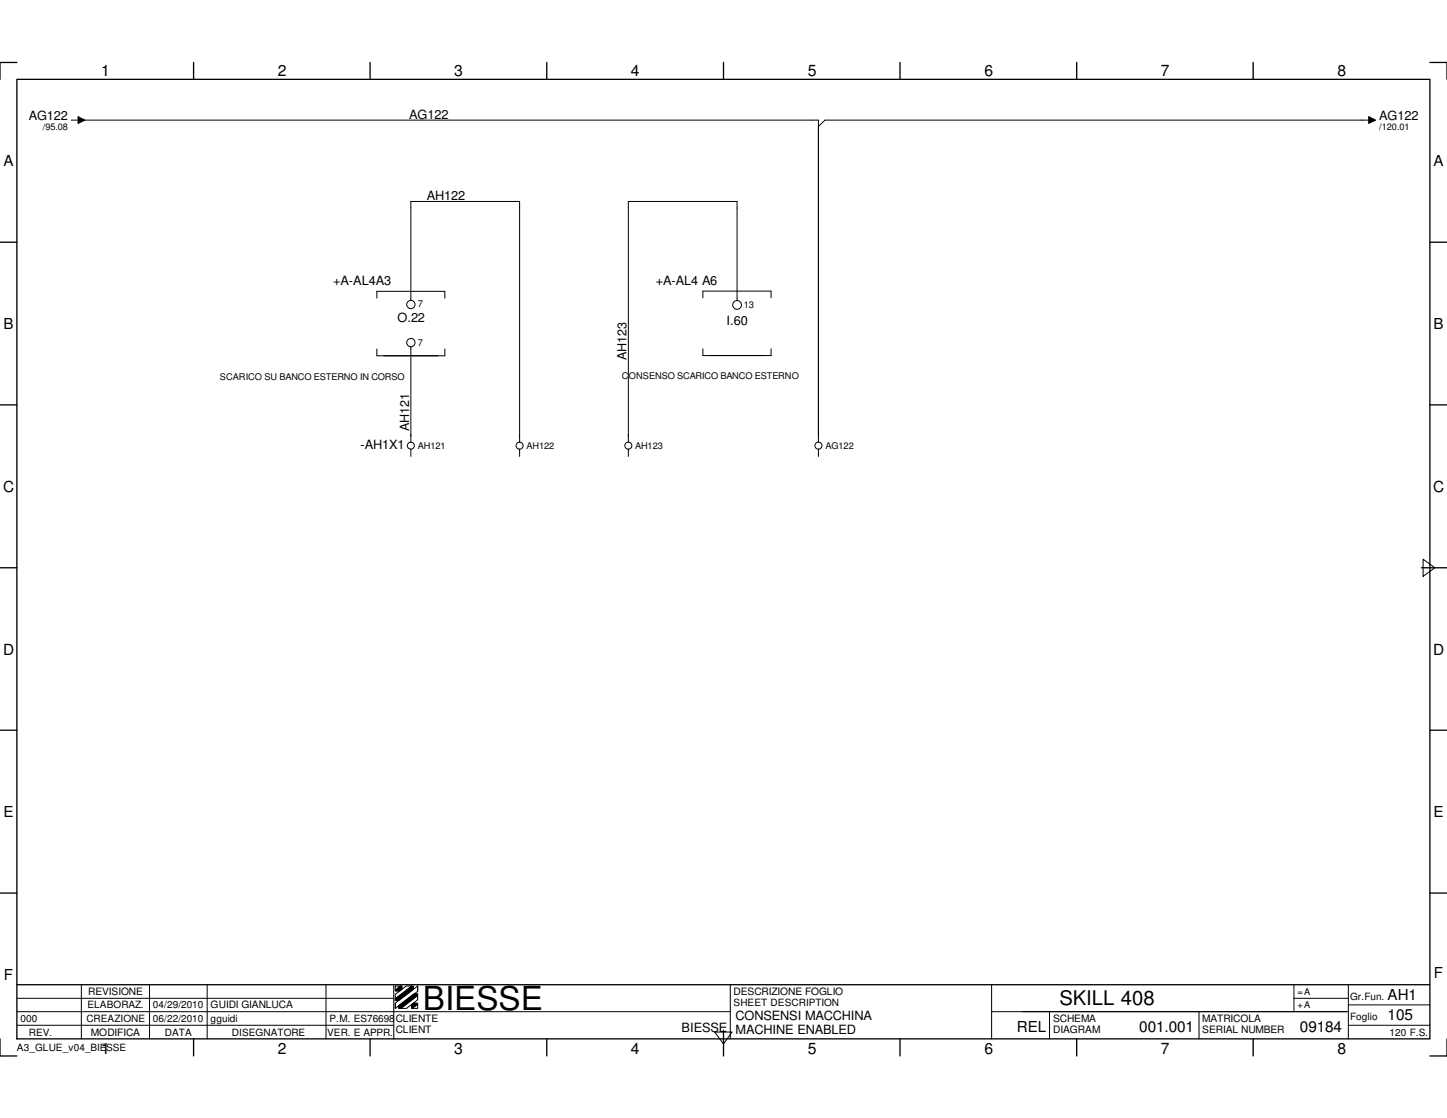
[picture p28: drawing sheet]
<svg xmlns="http://www.w3.org/2000/svg" width="279mm" height="216mm" viewBox="0 0 279 216" stroke-linecap="round" stroke-linejoin="round" font-family="sans-serif">
<defs><g id="words">
<text font-size="6.4" x="81.7" y="195.1">BIESSE</text>
<text font-size="3.9" x="204.6" y="194.1">SKILL 408</text>
<g font-size="3">
<text x="19.5" y="14.7">1</text>
<text x="53.6" y="14.7">2</text>
<text x="87.7" y="14.7">3</text>
<text x="121.8" y="14.7">4</text>
<text x="156" y="14.7">5</text>
<text x="190.1" y="14.7">6</text>
<text x="224.2" y="14.7">7</text>
<text x="258.2" y="14.7">8</text>
<text x=".6" y="95">C</text>
<text x="276.7" y="95">C</text>
<text x=".6" y="126.4">D</text>
<text x="276.7" y="126.4">D</text>
<text x="267.9" y="197">105</text>
<text x="19.5" y="203.5">1</text>
<text x="53.6" y="203.5">2</text>
<text x="87.7" y="203.5">3</text>
<text x="121.8" y="203.5">4</text>
<text x="156" y="203.5">5</text>
<text x="190.1" y="203.5">6</text>
<text x="220" y="199.3">001.001</text>
<text x="224.2" y="203.5">7</text>
<text x="251" y="199.3">09184</text>
<text x="258.2" y="203.5">8</text>
</g>
<g font-size="2.9">
<text x=".7" y="32.1">A</text>
<text x="276.8" y="32.1">A</text>
<text x=".7" y="63.5">B</text>
<text x="276.8" y="63.5">B</text>
<text x=".7" y="157.9">E</text>
<text x="276.8" y="157.9">E</text>
<text x=".8" y="189.2">F</text>
<text x="276.9" y="188.9">F</text>
<text x="267.9" y="193.1">AH1</text>
<text x="196.3" y="199.3">REL</text>
</g>
<g font-size="2.5">
<text x="5.5" y="23.2">AG122</text>
<text x="79" y="22.9">AG122</text>
<text x="266.3" y="23.2">AG122</text>
<text x="82.4" y="38.6">AH122</text>
<text x="64.3" y="55">+A-AL4A3</text>
<text x="126.6" y="55">+A-AL4 A6</text>
<text x="76.8" y="62.2">O.22</text>
<text x="140.3" y="62.8">I.60</text>
<text x="69.6" y="86.7">-AH1X1</text>
<text x="142" y="197">CONSENSI MACCHINA</text>
<text x="131.6" y="199.3">BIESSE</text>
<text x="142" y="199.8">MACHINE ENABLED</text>
</g>
<g font-size="2.4">
<text x="121" y="69.6" transform="rotate(-90 121 69.6)">AH123</text>
<text x="79" y="83.2" transform="rotate(-90 79 83.2)">AH121</text>
</g>
<g font-size="2">
<text x="17" y="192.1">REVISIONE</text>
<text x="40.6" y="194.7">GUIDI GIANLUCA</text>
<text x="76.4" y="197.4">CLIENTE</text>
<text x="141.6" y="192.1">DESCRIZIONE FOGLIO</text>
<text x="203.3" y="197.4">SCHEMA</text>
<text x="232.2" y="197.4">MATRICOLA</text>
<text x="17.6" y="200">MODIFICA</text>
<text x="76.4" y="199.6">CLIENT</text>
<text x="203.3" y="199.6">DIAGRAM</text>
<text x="232.2" y="199.6">SERIAL NUMBER</text>
</g>
<g font-size="1.9">
<text x="3.9" y="197.4">000</text>
<text x="16.7" y="197.4">CREAZIONE</text>
<text x="16.9" y="194.7">ELABORAZ.</text>
<text x="29.5" y="194.7">04/29/2010</text>
<text x="29.5" y="197.4">06/22/2010</text>
<text x="40.6" y="197.4">gguidi</text>
<text x="63.6" y="197.4">P.M. ES76698</text>
<text x="141.6" y="194.4">SHEET DESCRIPTION</text>
<text x="260.7" y="197">Foglio</text>
<text x="260.7" y="193.1">Gr.Fun.</text>
<text x="3.3" y="202.9">A3_GLUE_v04_BIESSE</text>
<text x="5.6" y="200">REV.</text>
<text x="31.8" y="200">DATA</text>
<text x="44.8" y="200">DISEGNATORE</text>
<text x="63.2" y="200">VER. E APPR.</text>
<text x="268.3" y="200">120 F.S.</text>
</g>
<g font-size="1.8">
<text x="8.3" y="25.2">/95.08</text>
<text x="266.3" y="25.2">/120.01</text>
<text x="80.7" y="59.3">7</text>
<text x="143.6" y="59.5">13</text>
<text x="80.7" y="66.8">7</text>
<text x="42.5" y="73.4">SCARICO SU BANCO ESTERNO IN CORSO</text>
<text x="120.1" y="73.3">CONSENSO SCARICO BANCO ESTERNO</text>
<text x="80.7" y="86.7">AH121</text>
<text x="101.7" y="86.7">AH122</text>
<text x="122.6" y="86.7">AH123</text>
<text x="159.4" y="86.7">AG122</text>
<text x="250.5" y="192.1">=A</text>
<text x="250.5" y="194.7">+A</text>
</g>
</g></defs>
<g fill="none" stroke="#000" stroke-width=".25">
<path d="M3.3 15.3h272.8v185.3h-272.8zM3.3 12.1h-3.3v3.2M37.4 12.1v3.2M71.5 12.1v3.2M105.6 12.1v3.2M139.7 12.1v3.2M173.8 12.1v3.2M207.9 12.1v3.2M242 12.1v3.2M276.1 12.1h3.3v3.2M0 46.8h3.3M276.1 46.8h3.3"/>
<path d="M0 78.2h3.3M276.1 78.2h3.3M0 109.6h3.3M274.4 109.6h5M0 141h3.3M276.1 141h3.3M0 172.5h3.3M276.1 172.5h3.3M3.3 190.2h272.8M139.7 199v4.9M0 200.6v3.3h3.3M37.4 200.6v3.3"/>
<path d="M71.5 200.6v3.3M105.6 200.6v3.3M173.8 200.6v3.3M207.9 200.6v3.3M242 200.6v3.3M279.4 200.6v3.3h-3.3"/>
</g>
<g fill="none" stroke="#000" stroke-width=".19">
<path d="M13.8 23.2h1.9M15.1 22.5l1.3 .7-1.3 .6zM16.3 23.2h141.7v62.2M264.3 22.5l1.3 .7-1.3 .6zM265 23.2h-105.7l-1.3 1.2M72.8 57.6v-1.3h13.1v1.3M79.3 58v-19.1h21v46.5M135.7 57.5v-1.3h13.2v1.3M142.3 58.1v-19.2h-21v46.5M72.8 67.4v1.3h13.1v-1.3M79.3 66.9v18.5M135.7 67.4v1.3h13.2v-1.3"/>
<path d="M79.3 86.7v1.4M100.3 86.7v1.4M121.3 86.7v1.4M158 86.7v1.4M274.8 108l2.3 1.6-2.3 1.7zM3.3 195.4h137.7M3.3 198h72.7M3.3 192.8h72.7M15.7 190.2v10.4M28.9 190.2v10.4M40 190.2v10.4M62.9 190.2v10.4"/>
<path d="M76 190.2v10.4M76.3 192.9l3.2-2.5h.3v.7l-2.8 2.1h-.7zM76.3 191.2l1-.8h.3v.6l-.4 .4h-.9zM76.3 193.7l4.3-3.3v1l-4.3 3.3zM76.3 192l2.1-1.6h1.1l-3.2 2.5zM76.3 190.4h1l-1 .8zM76.3 192.9v.4M76.3 193.7v1M77 194.2l3-2.3h.6v.3l-3.2 2.5h-.4zM77.4 194.7l3.2-2.5v.9l-2.1 1.6zM79.5 194l.3-.3h.8v.2l-1 .8h-.1zM79.6 194.7l1-.8v.8z"/>
<path d="M80.6 190.4v1M138 199.3h3.4l-1.7 2.3zM141 190.2v10.4M191.5 195.4h68.8M191.5 190.2v10.4M202.6 195.4v5.2M231.5 195.4v5.2M249.9 192.8h10.4M249.9 190.2v5.2M260.3 190.2v10.4M260.3 198h15.8M260.3 194.1h15.8"/>
<circle cx="79.3" cy="58.8" r=".8"/>
<circle cx="142.3" cy="58.9" r=".85"/>
<circle cx="79.3" cy="66.2" r=".8"/>
<circle cx="79.3" cy="86.1" r=".67"/>
<circle cx="100.3" cy="86.1" r=".68"/>
<circle cx="121.3" cy="86.1" r=".68"/>
<circle cx="158" cy="86.1" r=".68"/>
</g>
<g fill="#000">
<path d="M15.1 22.5l1.3 .7-1.3 .6zM264.3 22.5l1.3 .7-1.3 .6z"/>
<path d="M76.3 191.2l1-.8h.3v.6l-.4 .4h-.9z" fill-rule="evenodd"/>
<path d="M77 194.2l3-2.3h.6v.3l-3.2 2.5h-.4z" fill-rule="evenodd"/>
<path d="M76.3 192.9l3.2-2.5h.3v.7l-2.8 2.1h-.7z" fill-rule="evenodd"/>
<path d="M79.5 194l.3-.3h.8v.2l-1 .8h-.1z" fill-rule="evenodd"/>
</g>
<use href="#words"/>
</svg>
